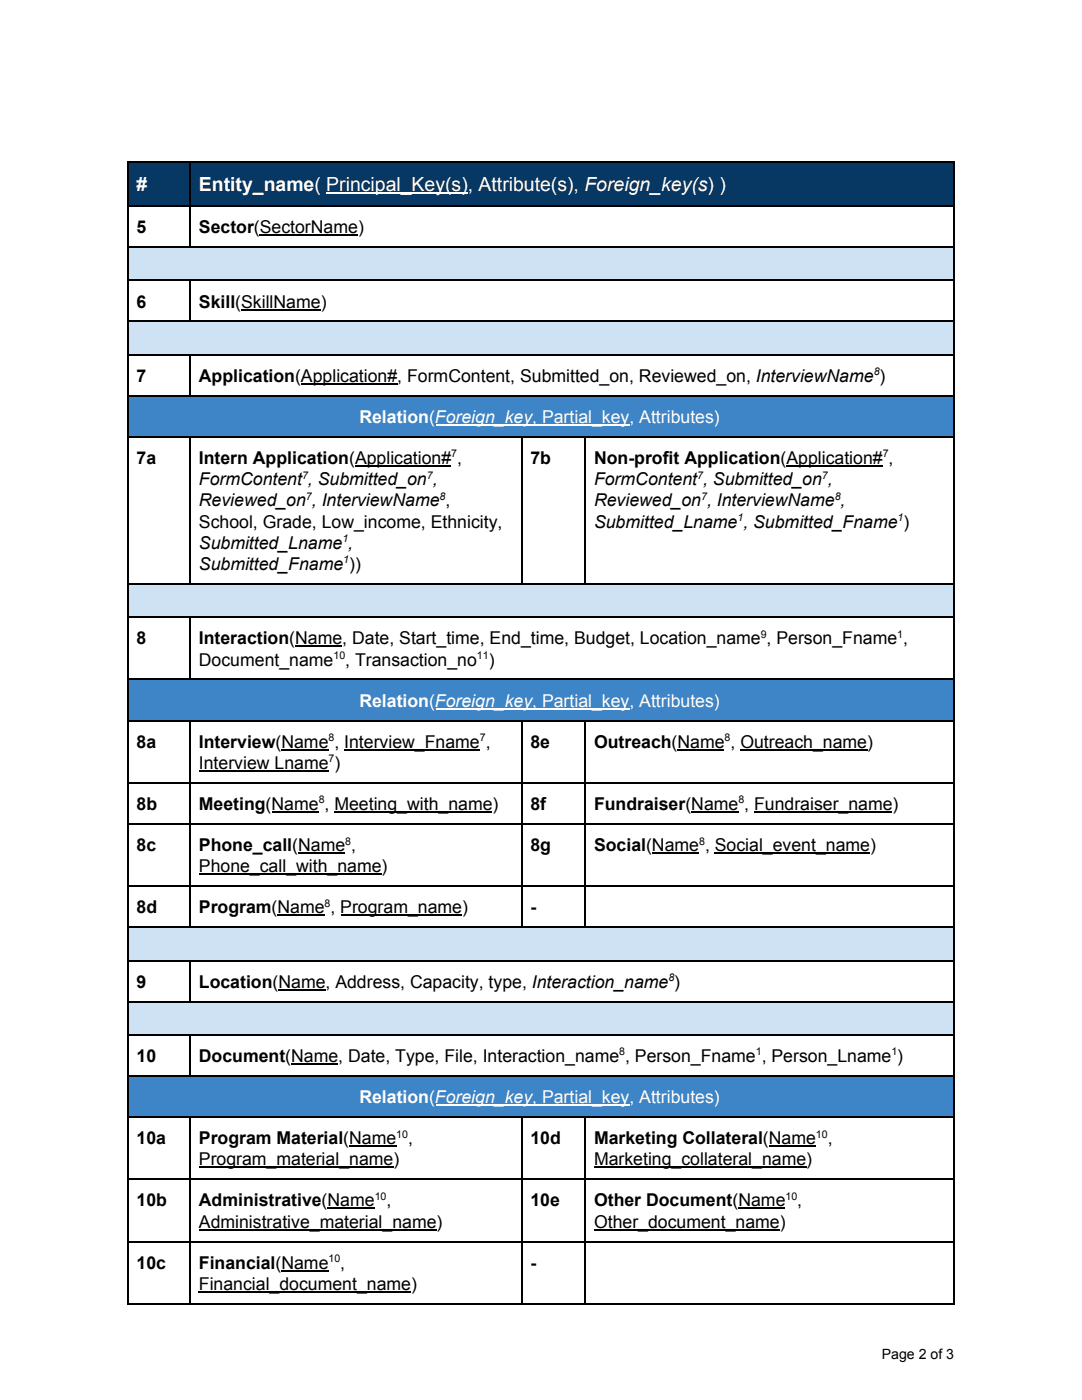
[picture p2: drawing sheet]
<svg xmlns="http://www.w3.org/2000/svg" width="216mm" height="279mm" viewBox="0 0 216 279" stroke-linecap="round" stroke-linejoin="round" font-family="sans-serif">
<defs><g id="words">
<g font-size="3.9" fill="#fff">
<text x="27.3" y="38.1">#</text>
<text x="39.7" y="38.1">Entity_name( Principal_Key(s), Attribute(s), Foreign_key(s) )</text>
</g>
<g font-size="3.5">
<text x="27.3" y="46.6">5</text>
<text x="39.7" y="46.6">Sector(SectorName)</text>
<text x="27.3" y="61.4">6</text>
<text x="39.7" y="61.4">Skill(SkillName)</text>
<text x="27.3" y="76.2">7</text>
<text x="39.7" y="76.2">Application(Application#, FormContent, Submitted_on, Reviewed_on, InterviewName )</text>
<text x="27.3" y="92.6">7a</text>
<text x="39.7" y="92.6">Intern Application(Application# ,</text>
<text x="105.8" y="92.6">7b</text>
<text x="118.5" y="92.6">Non-profit Application(Application# ,</text>
<text x="39.7" y="96.8">FormContent , Submitted_on ,</text>
<text x="39.7" y="101.1">Reviewed_on , InterviewName ,</text>
<text x="118.5" y="96.8">FormContent , Submitted_on ,</text>
<text x="118.5" y="101.1">Reviewed_on , InterviewName ,</text>
<text x="39.7" y="105.3">School, Grade, Low_income, Ethnicity,</text>
<text x="118.5" y="105.3">Submitted_Lname , Submitted_Fname )</text>
<text x="39.7" y="109.5">Submitted_Lname ,</text>
<text x="39.7" y="113.8">Submitted_Fname ))</text>
<text x="27.3" y="128.6">8</text>
<text x="39.7" y="128.6">Interaction(Name, Date, Start_time, End_time, Budget, Location_name , Person_Fname ,</text>
<text x="39.7" y="132.8">Document_name , Transaction_no )</text>
<text x="27.3" y="149.2">8a</text>
<text x="39.7" y="149.2">Interview(Name , Interview_Fname ,</text>
<text x="105.8" y="149.2">8e</text>
<text x="118.5" y="149.2">Outreach(Name , Outreach_name)</text>
<text x="39.7" y="153.5">Interview Lname )</text>
<text x="27.3" y="161.7">8b</text>
<text x="39.7" y="161.7">Meeting(Name , Meeting_with_name)</text>
<text x="105.8" y="161.7">8f</text>
<text x="118.5" y="161.7">Fundraiser(Name , Fundraiser_name)</text>
<text x="27.3" y="169.9">8c</text>
<text x="39.7" y="169.9">Phone_call(Name ,</text>
<text x="105.8" y="169.9">8g</text>
<text x="118.5" y="169.9">Social(Name , Social_event_name)</text>
<text x="39.7" y="174.1">Phone_call_with_name)</text>
<text x="27.3" y="182.3">8d</text>
<text x="39.7" y="182.3">Program(Name , Program_name)</text>
<text x="105.8" y="182.3">-</text>
<text x="27.3" y="197.1">9</text>
<text x="39.7" y="197.1">Location(Name, Address, Capacity, type, Interaction_name )</text>
<text x="27.3" y="211.9">10</text>
<text x="39.7" y="211.9">Document(Name, Date, Type, File, Interaction_name , Person_Fname , Person_Lname )</text>
<text x="27.3" y="228.3">10a</text>
<text x="39.7" y="228.3">Program Material(Name ,</text>
<text x="39.7" y="232.6">Program_material_name)</text>
<text x="105.8" y="228.3">10d</text>
<text x="118.5" y="228.3">Marketing Collateral(Name ,</text>
<text x="118.5" y="232.6">Marketing_collateral_name)</text>
<text x="27.3" y="240.8">10b</text>
<text x="39.7" y="240.8">Administrative(Name ,</text>
<text x="39.7" y="245">Administrative_material_name)</text>
<text x="105.8" y="240.8">10e</text>
<text x="118.5" y="240.8">Other Document(Name ,</text>
<text x="118.5" y="245">Other_document_name)</text>
<text x="27.3" y="253.2">10c</text>
<text x="39.7" y="253.2">Financial(Name ,</text>
<text x="39.7" y="257.4">Financial_document_name)</text>
<text x="105.8" y="253.2">-</text>
</g>
<g font-size="3.5" fill="#fff">
<text x="71.7" y="84.4">Relation(Foreign_key, Partial_key, Attributes)</text>
<text x="71.7" y="141">Relation(Foreign_key, Partial_key, Attributes)</text>
<text x="71.7" y="220.1">Relation(Foreign_key, Partial_key, Attributes)</text>
</g>
<text font-size="2.8" x="175.9" y="271.2">Page 2 of 3</text>
<g font-size="2.1">
<text x="174.3" y="74.9">8</text>
<text x="60.3" y="95.5">7</text>
<text x="85.2" y="95.5">7</text>
<text x="90" y="91.3">7</text>
<text x="139.1" y="95.5">7</text>
<text x="164" y="95.5">7</text>
<text x="176.1" y="91.3">7</text>
<text x="61.1" y="99.7">7</text>
<text x="87.7" y="99.7">8</text>
<text x="139.9" y="99.7">7</text>
<text x="166.6" y="99.7">8</text>
<text x="147.2" y="104">1</text>
<text x="179.1" y="104">1</text>
<text x="68.3" y="108.2">1</text>
<text x="68.5" y="112.4">1</text>
<text x="66.5" y="131.5">10</text>
<text x="95.2" y="131.5">11</text>
<text x="151.8" y="127.3">9</text>
<text x="179" y="127.3">1</text>
<text x="65.6" y="147.9">8</text>
<text x="95.7" y="147.9">7</text>
<text x="144.6" y="147.9">8</text>
<text x="65.6" y="152.1">7</text>
<text x="63.6" y="160.3">8</text>
<text x="147.3" y="160.3">8</text>
<text x="68.9" y="168.5">8</text>
<text x="139.5" y="168.5">8</text>
<text x="64.8" y="181">8</text>
<text x="133.4" y="195.8">8</text>
<text x="123.6" y="210.6">8</text>
<text x="150.8" y="210.6">1</text>
<text x="177.9" y="210.6">1</text>
<text x="79.1" y="227">10</text>
<text x="162.8" y="227">10</text>
<text x="74.8" y="239.4">10</text>
<text x="156.7" y="239.4">10</text>
<text x="65.6" y="251.9">10</text>
</g>
</g></defs>
<g fill="#073763">
<path d="M25.4 32.3h12.4v8.7h-12.4z"/>
<path d="M37.8 32.3h152.4v8.7h-152.4z"/>
</g>
<g fill="#cfe2f3">
<path d="M25.4 49.2h164.8v6.6h-164.8z"/>
<path d="M25.4 64h164.8v6.6h-164.8z"/>
</g>
<path d="M25.4 78.8h164.8v8.2h-164.8z" fill="#3d85c6"/>
<path d="M25.4 116.4h164.8v6.6h-164.8z" fill="#cfe2f3"/>
<path d="M25.4 135.5h164.8v8.2h-164.8z" fill="#3d85c6"/>
<g fill="#cfe2f3">
<path d="M25.4 184.9h164.8v6.7h-164.8z"/>
<path d="M25.4 199.8h164.8v6.6h-164.8z"/>
</g>
<path d="M25.4 214.6h164.8v8.2h-164.8z" fill="#3d85c6"/>
<g fill="none" stroke="#000" stroke-width=".26">
<path d="M25.4 32.4h165.1M25.5 32.3v228M38 32.3v17.2M190.4 32.3v228M25.4 56h165.1M25.4 49.3h165.1M25.4 41.1h165.1M38 55.8v8.5M25.4 79h165.1M25.4 70.8h165.1M25.4 64.2h165.1M38 70.6v8.5"/>
<path d="M25.4 87.2h165.1M38 87v29.7M104.1 87v29.7M116.8 87v29.7M25.4 116.5h165.1M25.4 135.6h165.1M25.4 123.2h165.1M38 123v12.7M25.4 156.2h165.1M25.4 143.8h165.1M38 143.7v41.5M104.1 143.7v41.5"/>
<path d="M116.8 143.7v41.5M25.4 176.9h165.1M25.4 164.4h165.1M25.4 199.9h165.1M25.4 191.7h165.1M25.4 185.1h165.1M38 191.6v8.4M25.4 214.7h165.1M25.4 206.5h165.1M38 206.4v8.4M25.4 235.3h165.1M25.4 222.9h165.1"/>
<path d="M38 222.8v37.5M104.1 222.8v37.5M116.8 222.8v37.5M25.4 247.8h165.1M25.4 260.2h165.1"/>
</g>
<path d="M65.1 38.4h28.3v.2h-28.3z" fill="#fff"/>
<path d="M51.9 47h19.5M48.2 61.8h15.8M60.1 76.6h19.3" fill="none" stroke="#000" stroke-width=".26"/>
<path d="M87 84.7h38.7v.2h-38.7z" fill="#fff"/>
<path d="M70.9 93h19.1M156.9 93h19.3M59 129h9.3" fill="none" stroke="#000" stroke-width=".26"/>
<path d="M87 141.3h38.7v.3h-38.7z" fill="#fff"/>
<g fill="none" stroke="#000" stroke-width=".26">
<path d="M39.7 153.9h25.9M56.1 149.6h9.5M68.8 149.6h27M135.2 149.6h9.3M147.6 149.6h25.4M39.7 174.5h36.5M54.2 162.1h9.3M59.5 170.3h9.3M66.7 162.1h31.5M130.2 170.3h9.2M137.8 162.1h9.6M142.6 170.3h31"/>
<path d="M150.5 162.1h27.6M55.3 182.7h9.5M55.6 197.5h9.5M68 182.7h24.1M58.2 212.3h9.3"/>
</g>
<path d="M87 220.4h38.7v.3h-38.7z" fill="#fff"/>
<path d="M39.7 233h38.9M69.6 228.7h9.5M118.5 233h42.4M153.5 228.7h9.2M39.7 245.4h47.3M39.7 257.8h42.3M56.1 253.6h9.5M65.4 241.2h9.5M118.5 245.4h37.1M147.4 241.2h9.2" fill="none" stroke="#000" stroke-width=".26"/>
<use href="#words"/>
</svg>
